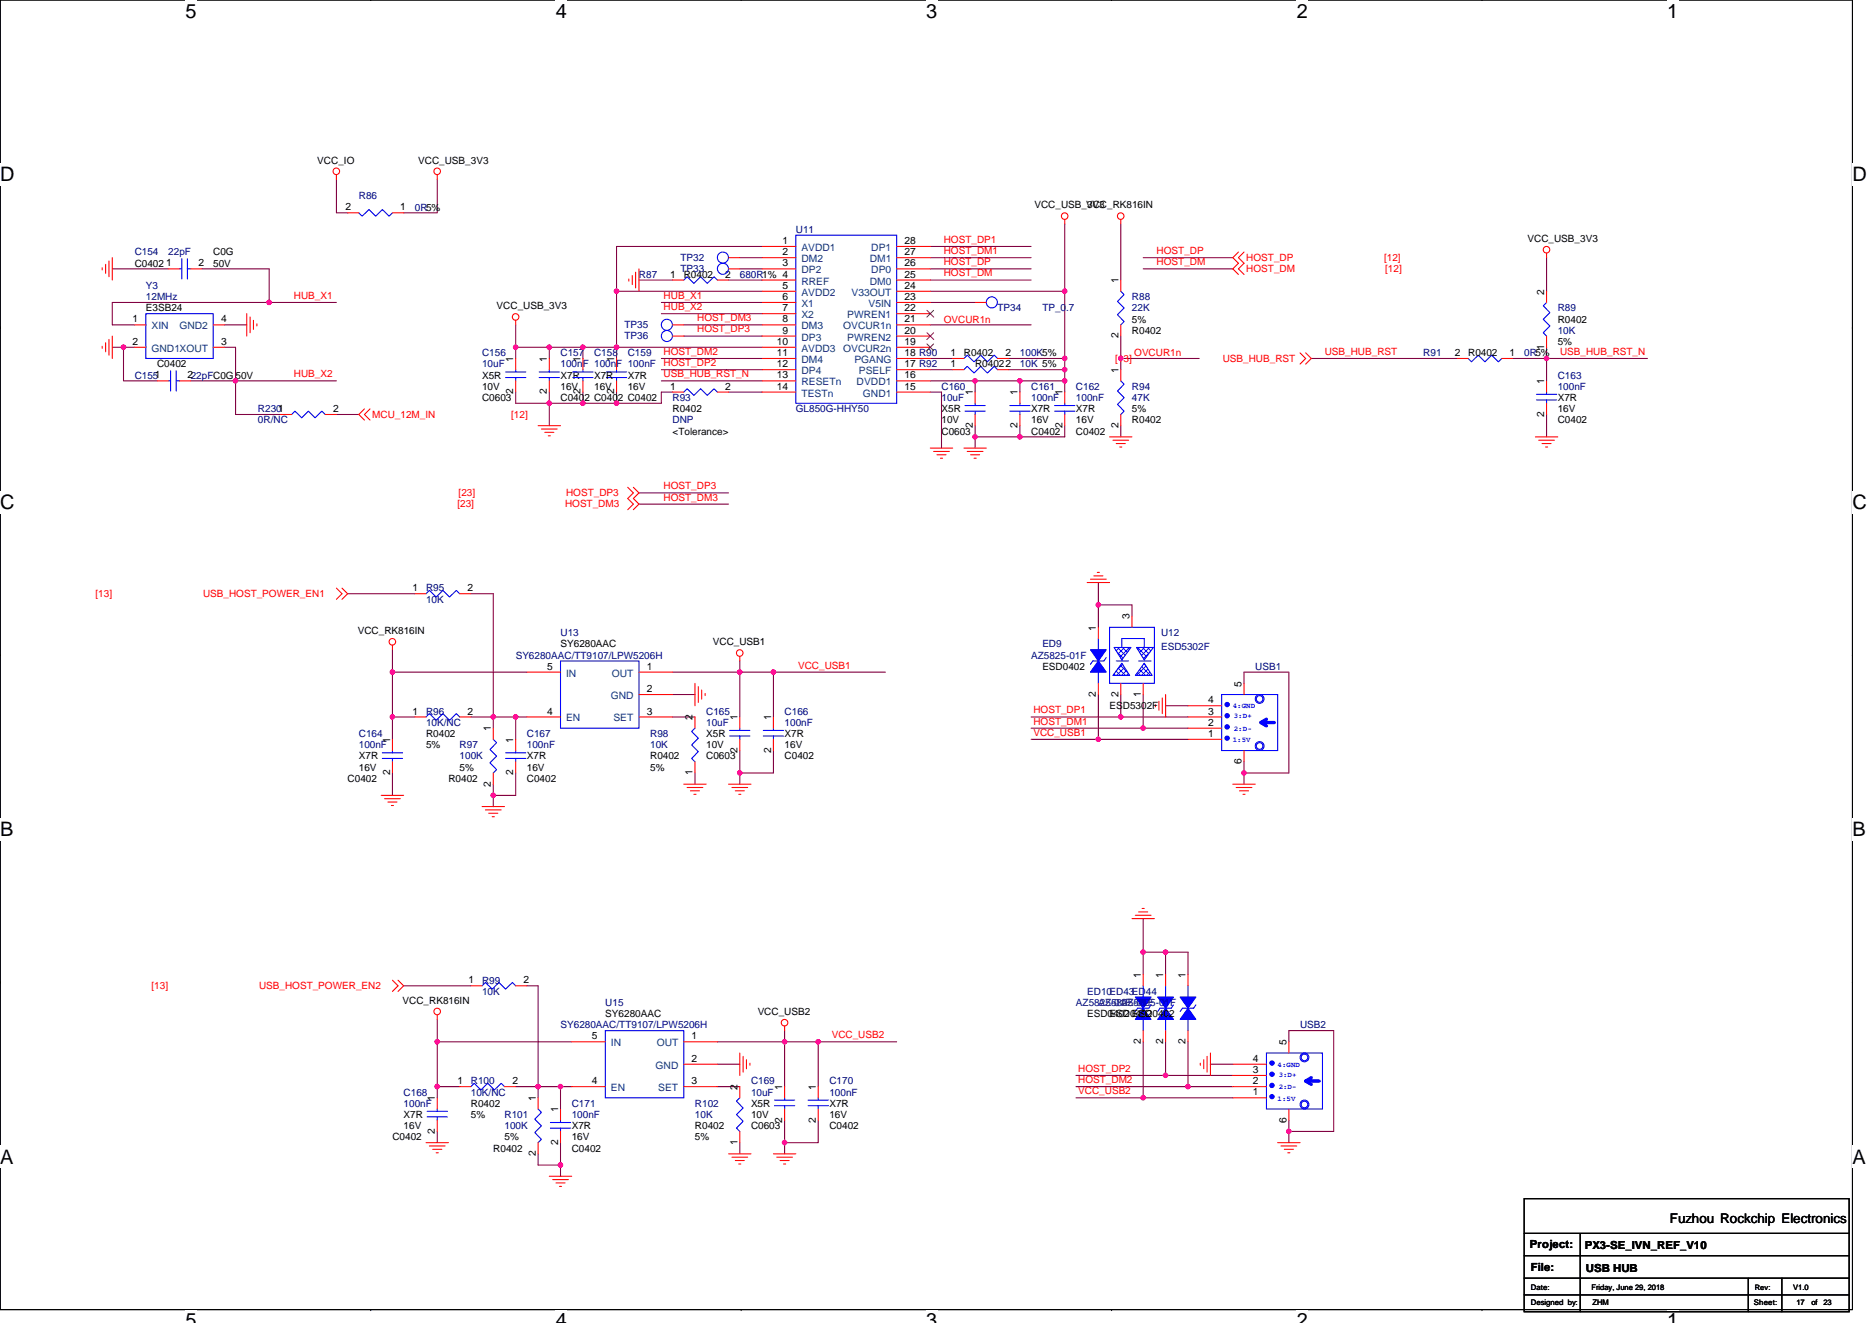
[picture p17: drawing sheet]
<svg xmlns="http://www.w3.org/2000/svg" width="297mm" height="210mm" viewBox="0 0 297 210" stroke-linecap="round" stroke-linejoin="round" font-family="sans-serif">
<defs><g id="words">
<g font-size="3.2">
<text x="29.4" y="2.8">5</text>
<text x="88.2" y="2.8">4</text>
<text x="147" y="2.8">3</text>
<text x="205.8" y="2.8">2</text>
<text x="264.5" y="2.8">1</text>
<text x="0" y="28.8">D</text>
<text x="293.9" y="28.8">D</text>
<text x="0" y="80.8">C</text>
<text x="293.9" y="80.8">C</text>
<text x="0" y="132.7">B</text>
<text x="293.9" y="132.7">B</text>
<text x="0" y="184.7">A</text>
<text x="293.9" y="184.7">A</text>
<text x="29.4" y="210.7">5</text>
<text x="88.2" y="210.7">4</text>
<text x="147" y="210.7">3</text>
<text x="205.8" y="210.7">2</text>
<text x="264.5" y="210.7">1</text>
</g>
<text font-size="2.1" x="265" y="194.1">Fuzhou Rockchip Electronics</text>
<g font-size="1.8">
<text x="242.7" y="198.1">Project:</text>
<text x="242.9" y="201.7">File:</text>
<text x="251.5" y="198.3">PX3-SE_IVN_REF_V10</text>
<text x="251.6" y="201.8">USB HUB</text>
</g>
<g font-size="1.6">
<text x="50.4" y="26">VCC_IO</text>
<text x="66.4" y="26">VCC_USB_3V3</text>
<text x="54.8" y="33.4">2</text>
<text x="63.5" y="33.4">1</text>
<text x="164.1" y="33.1">VCC_USB_3V3</text>
<text x="172.3" y="33.1">VCC_RK816IN</text>
<text x="33.8" y="40.5">C0G</text>
<text x="124.1" y="38.7">1</text>
<text x="124.1" y="40.5">2</text>
<text x="143.5" y="40.5">27</text>
<text x="143.5" y="38.7">28</text>
<text x="242.4" y="38.4">VCC_USB_3V3</text>
<text x="21.4" y="42.3">C0402</text>
<text x="26.3" y="42.3">1</text>
<text x="31.5" y="42.3">2</text>
<text x="33.8" y="42.3">50V</text>
<text x="106.4" y="44.1">1</text>
<text x="108.5" y="44.1">R0402</text>
<text x="115.1" y="44.1">2</text>
<text x="124.1" y="42.3">3</text>
<text x="124.1" y="45.8">5</text>
<text x="124.1" y="47.6">6</text>
<text x="143.5" y="47.6">23</text>
<text x="143.5" y="45.8">24</text>
<text x="143.5" y="44.1">25</text>
<text x="143.5" y="42.3">26</text>
<text x="177.5" y="45" transform="rotate(-90 177.5 45)">1</text>
<text x="245" y="46.8" transform="rotate(-90 245 46.8)">2</text>
<text x="21" y="51.2">1</text>
<text x="23.2" y="49.4">E3SB24</text>
<text x="35.1" y="51.2">4</text>
<text x="78.8" y="49.1">VCC_USB_3V3</text>
<text x="124.1" y="49.4">7</text>
<text x="124.1" y="51.2">8</text>
<text x="124.1" y="53">9</text>
<text x="143.5" y="53">20</text>
<text x="143.5" y="51.2">21</text>
<text x="143.5" y="49.4">22</text>
<text x="177.5" y="53.7" transform="rotate(-90 177.5 53.7)">2</text>
<text x="179.6" y="53">R0402</text>
<text x="179.6" y="51.2">5%</text>
<text x="247.2" y="51.2">R0402</text>
<text x="21" y="54.7">2</text>
<text x="24.9" y="58.3">C0402</text>
<text x="35.1" y="54.7">3</text>
<text x="81.4" y="57.4" transform="rotate(-90 81.4 57.4)">1</text>
<text x="86.8" y="57.4" transform="rotate(-90 86.8 57.4)">1</text>
<text x="92.1" y="57.4" transform="rotate(-90 92.1 57.4)">1</text>
<text x="97.4" y="57.4" transform="rotate(-90 97.4 57.4)">1</text>
<text x="123.3" y="54.7">10</text>
<text x="123.3" y="56.5">11</text>
<text x="123.3" y="58.3">12</text>
<text x="143.5" y="54.7">19</text>
<text x="143.5" y="58.3">17 R92</text>
<text x="143.5" y="56.5">18 R90</text>
<text x="150.8" y="56.5">1</text>
<text x="150.8" y="58.3">1</text>
<text x="152.9" y="56.5">R0402</text>
<text x="154.7" y="58.3">R04022</text>
<text x="159.5" y="56.5">2</text>
<text x="177.5" y="59.2" transform="rotate(-90 177.5 59.2)">1</text>
<text x="230.8" y="56.5">2</text>
<text x="233" y="56.5">R0402</text>
<text x="239.5" y="56.5">1</text>
<text x="245" y="55.5" transform="rotate(-90 245 55.5)">1</text>
<text x="247.2" y="54.8">5%</text>
<text x="29.7" y="60.1">222pFC0G 50V</text>
<text x="52.8" y="65.4">2</text>
<text x="76.5" y="63.6">C0603</text>
<text x="76.5" y="60.1">X5R</text>
<text x="76.5" y="61.9">10V</text>
<text x="81.4" y="62.6" transform="rotate(-90 81.4 62.6)">2</text>
<text x="86.8" y="62.6" transform="rotate(-90 86.8 62.6)">2</text>
<text x="88.9" y="63.6">C0402 C0402 C0402</text>
<text x="88.9" y="60.1">X7R</text>
<text x="88.9" y="61.9">16V</text>
<text x="92.1" y="62.6" transform="rotate(-90 92.1 62.6)">2</text>
<text x="94.3" y="60.1">X7R</text>
<text x="94.3" y="61.9">16V</text>
<text x="97.4" y="62.6" transform="rotate(-90 97.4 62.6)">2</text>
<text x="99.6" y="60.1">X7R</text>
<text x="99.6" y="61.9">16V</text>
<text x="106.4" y="61.8">1</text>
<text x="106.7" y="65.4">R0402</text>
<text x="115.1" y="61.8">2</text>
<text x="123.3" y="60.1">13</text>
<text x="123.3" y="61.8">14</text>
<text x="143.5" y="60.1">16</text>
<text x="143.5" y="61.8">15</text>
<text x="149.4" y="65.4">X5R</text>
<text x="154.3" y="62.8" transform="rotate(-90 154.3 62.8)">1</text>
<text x="161.5" y="62.8" transform="rotate(-90 161.5 62.8)">1</text>
<text x="163.6" y="65.4">X7R</text>
<text x="168.6" y="62.8" transform="rotate(-90 168.6 62.8)">1</text>
<text x="170.7" y="65.4">X7R</text>
<text x="179.6" y="65.4">5%</text>
<text x="245" y="61" transform="rotate(-90 245 61)">1</text>
<text x="247.2" y="63.6">X7R</text>
<text x="247.2" y="65.4">16V</text>
<text x="106.7" y="69">&lt;Tolerance&gt;</text>
<text x="149.4" y="69">C0603</text>
<text x="149.4" y="67.2">10V</text>
<text x="154.3" y="67.9" transform="rotate(-90 154.3 67.9)">2</text>
<text x="161.5" y="67.9" transform="rotate(-90 161.5 67.9)">2</text>
<text x="163.6" y="69">C0402</text>
<text x="163.6" y="67.2">16V</text>
<text x="168.6" y="67.9" transform="rotate(-90 168.6 67.9)">2</text>
<text x="170.7" y="69">C0402</text>
<text x="170.7" y="67.2">16V</text>
<text x="177.5" y="67.9" transform="rotate(-90 177.5 67.9)">2</text>
<text x="179.6" y="67.2">R0402</text>
<text x="245" y="66.2" transform="rotate(-90 245 66.2)">2</text>
<text x="247.2" y="67.2">C0402</text>
<text x="65.5" y="93.9">1</text>
<text x="74.2" y="93.9">2</text>
<text x="56.8" y="100.6">VCC_RK816IN</text>
<text x="173.9" y="100.1" transform="rotate(-90 173.9 100.1)">1</text>
<text x="179.2" y="98.3" transform="rotate(-90 179.2 98.3)">3</text>
<text x="86.8" y="106.3">5</text>
<text x="88.9" y="102.8">SY6280AAC</text>
<text x="102.6" y="106.3">1</text>
<text x="113.1" y="102.4">VCC_USB1</text>
<text x="165.4" y="106.3">ESD0402</text>
<text x="65.5" y="113.4">1</text>
<text x="74.2" y="113.4">2</text>
<text x="86.8" y="113.4">4</text>
<text x="102.6" y="109.9">2</text>
<text x="102.6" y="113.4">3</text>
<text x="173.9" y="110.6" transform="rotate(-90 173.9 110.6)">2</text>
<text x="176.1" y="112.5">ESD5302F</text>
<text x="177.5" y="110.6" transform="rotate(-90 177.5 110.6)">2</text>
<text x="181" y="110.6" transform="rotate(-90 181 110.6)">1</text>
<text x="191.7" y="113.4">3</text>
<text x="191.7" y="111.6">4</text>
<text x="197" y="109" transform="rotate(-90 197 109)">5</text>
<text x="61.9" y="117.9" transform="rotate(-90 61.9 117.9)">1</text>
<text x="67.6" y="117">R0402</text>
<text x="67.6" y="118.8">5%</text>
<text x="77.9" y="116.1" transform="rotate(-90 77.9 116.1)">1</text>
<text x="81.4" y="117.9" transform="rotate(-90 81.4 117.9)">1</text>
<text x="109.9" y="114.3" transform="rotate(-90 109.9 114.3)">2</text>
<text x="112.1" y="117">X5R</text>
<text x="112.1" y="118.8">10V</text>
<text x="117" y="119.5" transform="rotate(-90 117 119.5)">2</text>
<text x="117" y="114.3" transform="rotate(-90 117 114.3)">1</text>
<text x="122.3" y="119.5" transform="rotate(-90 122.3 119.5)">2</text>
<text x="122.3" y="114.3" transform="rotate(-90 122.3 114.3)">1</text>
<text x="124.5" y="117">X7R</text>
<text x="124.5" y="118.8">16V</text>
<text x="191.7" y="115.2">2</text>
<text x="191.7" y="117">1</text>
<text x="55.2" y="124.1">C0402</text>
<text x="56.9" y="120.5">X7R</text>
<text x="56.9" y="122.3">16V</text>
<text x="61.9" y="123.1" transform="rotate(-90 61.9 123.1)">2</text>
<text x="71.2" y="124.1">R0402</text>
<text x="72.9" y="122.3">5%</text>
<text x="77.9" y="124.8" transform="rotate(-90 77.9 124.8)">2</text>
<text x="81.4" y="123.1" transform="rotate(-90 81.4 123.1)">2</text>
<text x="83.6" y="124.1">C0402</text>
<text x="83.6" y="120.5">X7R</text>
<text x="83.6" y="122.3">16V</text>
<text x="103.2" y="120.5">R0402</text>
<text x="103.2" y="122.3">5%</text>
<text x="109.9" y="123.1" transform="rotate(-90 109.9 123.1)">1</text>
<text x="112.1" y="120.5">C0603</text>
<text x="124.5" y="120.5">C0402</text>
<text x="197" y="121.3" transform="rotate(-90 197 121.3)">6</text>
<text x="181" y="155.2" transform="rotate(-90 181 155.2)">1</text>
<text x="184.6" y="155.2" transform="rotate(-90 184.6 155.2)">1</text>
<text x="188.1" y="155.2" transform="rotate(-90 188.1 155.2)">1</text>
<text x="63.9" y="159.3">VCC_RK816IN</text>
<text x="74.4" y="156.1">1</text>
<text x="83.1" y="156.1">2</text>
<text x="96.1" y="161.4">SY6280AAC</text>
<text x="120.2" y="161.1">VCC_USB2</text>
<text x="172.5" y="161.4">ESD0402 ESD0402</text>
<text x="176.1" y="161.4">ESD0402</text>
<text x="93.9" y="165">5</text>
<text x="109.7" y="165">1</text>
<text x="181" y="165.7" transform="rotate(-90 181 165.7)">2</text>
<text x="184.6" y="165.7" transform="rotate(-90 184.6 165.7)">2</text>
<text x="188.1" y="165.7" transform="rotate(-90 188.1 165.7)">2</text>
<text x="204.1" y="165.9" transform="rotate(-90 204.1 165.9)">5</text>
<text x="72.6" y="172.1">1</text>
<text x="81.3" y="172.1">2</text>
<text x="93.9" y="172.1">4</text>
<text x="109.7" y="168.5">2</text>
<text x="109.7" y="172.1">3</text>
<text x="117" y="173" transform="rotate(-90 117 173)">2</text>
<text x="124.1" y="173" transform="rotate(-90 124.1 173)">1</text>
<text x="129.5" y="173" transform="rotate(-90 129.5 173)">1</text>
<text x="198.8" y="172.1">2</text>
<text x="198.8" y="170.3">3</text>
<text x="198.8" y="168.5">4</text>
<text x="198.8" y="173.9">1</text>
<text x="64" y="177.4">X7R</text>
<text x="64" y="179.2">16V</text>
<text x="69" y="180" transform="rotate(-90 69 180)">2</text>
<text x="69" y="174.8" transform="rotate(-90 69 174.8)">1</text>
<text x="74.7" y="175.7">R0402</text>
<text x="74.7" y="177.4">5%</text>
<text x="85" y="174.8" transform="rotate(-90 85 174.8)">1</text>
<text x="88.6" y="176.6" transform="rotate(-90 88.6 176.6)">1</text>
<text x="90.7" y="179.2">X7R</text>
<text x="110.3" y="179.2">R0402</text>
<text x="119.2" y="179.2">C0603</text>
<text x="119.2" y="175.7">X5R</text>
<text x="119.2" y="177.4">10V</text>
<text x="124.1" y="178.2" transform="rotate(-90 124.1 178.2)">2</text>
<text x="129.5" y="178.2" transform="rotate(-90 129.5 178.2)">2</text>
<text x="131.6" y="179.2">C0402</text>
<text x="131.6" y="175.7">X7R</text>
<text x="131.6" y="177.4">16V</text>
<text x="204.1" y="178.2" transform="rotate(-90 204.1 178.2)">6</text>
<text x="62.3" y="181">C0402</text>
<text x="78.3" y="182.8">R0402</text>
<text x="80" y="181">5%</text>
<text x="85" y="183.5" transform="rotate(-90 85 183.5)">2</text>
<text x="88.6" y="181.7" transform="rotate(-90 88.6 181.7)">2</text>
<text x="90.7" y="182.8">C0402</text>
<text x="90.7" y="181">16V</text>
<text x="110.3" y="181">5%</text>
<text x="117" y="181.7" transform="rotate(-90 117 181.7)">1</text>
</g>
<g font-size="1.6" fill="#000080">
<text x="56.9" y="31.6">R86</text>
<text x="65.8" y="33.4">0R5%</text>
<text x="21.4" y="40.5">C154</text>
<text x="26.7" y="40.5">22pF</text>
<text x="108" y="41.4">TP32</text>
<text x="126.3" y="37">U11</text>
<text x="23.2" y="45.9">Y3</text>
<text x="23.2" y="47.6">12MHz</text>
<text x="101.4" y="44.1">R87</text>
<text x="108" y="43.2">TP33</text>
<text x="117.4" y="44.1">680R1% 4</text>
<text x="179.6" y="47.6">R88</text>
<text x="99.1" y="53.9">TP36</text>
<text x="99.1" y="52.1">TP35</text>
<text x="158.3" y="49.4">TP34</text>
<text x="165.4" y="49.4">TP_0.7</text>
<text x="179.6" y="49.4">22K</text>
<text x="247.2" y="49.4">R89</text>
<text x="247.2" y="53">10K</text>
<text x="76.5" y="56.5">C156</text>
<text x="76.5" y="58.3">10uF</text>
<text x="88.9" y="56.5">C157</text>
<text x="88.9" y="58.3">100nF 100nF 100nF</text>
<text x="94.3" y="56.5">C158</text>
<text x="99.6" y="56.5">C159</text>
<text x="161.8" y="56.5">100K5%</text>
<text x="161.8" y="58.3">10K 5%</text>
<text x="225.8" y="56.5">R91</text>
<text x="241.8" y="56.5">0R5%</text>
<text x="21.4" y="60.1">C1551</text>
<text x="40.9" y="65.4">R2301</text>
<text x="106.7" y="63.6">R93</text>
<text x="126.3" y="65.4">GL850G-HHY50</text>
<text x="149.4" y="61.9">C160</text>
<text x="149.4" y="63.6">10uF</text>
<text x="163.6" y="61.9">C161</text>
<text x="163.6" y="63.6">100nF</text>
<text x="170.7" y="61.9">C162</text>
<text x="170.7" y="63.6">100nF</text>
<text x="179.6" y="61.9">R94</text>
<text x="179.6" y="63.6">47K</text>
<text x="247.2" y="60.1">C163</text>
<text x="247.2" y="61.9">100nF</text>
<text x="40.9" y="67.2">0R/NC</text>
<text x="106.7" y="67.2">DNP</text>
<text x="67.6" y="93.9">R95</text>
<text x="67.6" y="95.7">10K</text>
<text x="88.9" y="101">U13</text>
<text x="184.2" y="101">U12</text>
<text x="81.8" y="104.5">SY6280AAC/TT9107/LPW5206H</text>
<text x="163.6" y="104.5">AZ5825-01F</text>
<text x="165.4" y="102.8">ED9</text>
<text x="184.2" y="103.1">ESD5302F</text>
<text x="199.2" y="106.3">USB1</text>
<text x="67.6" y="113.4">R96</text>
<text x="112.1" y="113.4">C165</text>
<text x="124.5" y="113.4">C166</text>
<text x="56.9" y="117">C164</text>
<text x="56.9" y="118.8">100nF</text>
<text x="67.6" y="115.2">10K/NC</text>
<text x="72.9" y="118.8">R97</text>
<text x="83.6" y="117">C167</text>
<text x="83.6" y="118.8">100nF</text>
<text x="103.2" y="117">R98</text>
<text x="103.2" y="118.8">10K</text>
<text x="112.1" y="115.2">10uF</text>
<text x="124.5" y="115.2">100nF</text>
<text x="72.9" y="120.5">100K</text>
<text x="76.5" y="156.1">R99</text>
<text x="76.5" y="157.9">10K</text>
<text x="96.1" y="159.7">U15</text>
<text x="170.7" y="159.7">AZ5825-01F</text>
<text x="172.5" y="157.9">ED10ED43ED44</text>
<text x="174.3" y="159.7">AZ5825-01F</text>
<text x="177.8" y="159.7">AZ5825-01F</text>
<text x="88.9" y="163.2">SY6280AAC/TT9107/LPW5206H</text>
<text x="206.3" y="163.2">USB2</text>
<text x="64" y="173.9">C168</text>
<text x="74.7" y="172.1">R100</text>
<text x="74.7" y="173.9">10K/NC</text>
<text x="119.2" y="172.1">C169</text>
<text x="119.2" y="173.9">10uF</text>
<text x="131.6" y="172.1">C170</text>
<text x="131.6" y="173.9">100nF</text>
<text x="64" y="175.7">100nF</text>
<text x="80" y="177.4">R101</text>
<text x="80" y="179.2">100K</text>
<text x="90.7" y="175.7">C171</text>
<text x="90.7" y="177.4">100nF</text>
<text x="110.3" y="175.7">R102</text>
<text x="110.3" y="177.4">10K</text>
</g>
<g font-size="1.6" fill="#004080">
<text x="127.2" y="39.8">AVDD1</text>
<text x="127.2" y="41.6">DM2</text>
<text x="138" y="41.6">DM1</text>
<text x="138.3" y="39.8">DP1</text>
<text x="127.2" y="43.4">DP2</text>
<text x="127.2" y="45.2">RREF</text>
<text x="127.2" y="46.9">AVDD2</text>
<text x="135.1" y="46.9">V33OUT</text>
<text x="138" y="45.2">DM0</text>
<text x="138.3" y="43.4">DP0</text>
<text x="24" y="52.3">XIN</text>
<text x="28.5" y="52.3">GND2</text>
<text x="127.2" y="48.7">X1</text>
<text x="127.2" y="50.5">X2</text>
<text x="127.2" y="52.3">DM3</text>
<text x="133.8" y="52.3">OVCUR1n</text>
<text x="134.4" y="50.5">PWREN1</text>
<text x="137.8" y="48.7">V5IN</text>
<text x="24" y="55.8">GND1XOUT</text>
<text x="127.2" y="54.1">DP3</text>
<text x="127.2" y="55.8">AVDD3</text>
<text x="127.2" y="57.6">DM4</text>
<text x="127.2" y="59.4">DP4</text>
<text x="133.8" y="55.8">OVCUR2n</text>
<text x="134.4" y="54.1">PWREN2</text>
<text x="135.6" y="57.6">PGANG</text>
<text x="136.3" y="59.4">PSELF</text>
<text x="127.2" y="61.2">RESETn</text>
<text x="127.2" y="62.9">TESTn</text>
<text x="135.9" y="61.2">DVDD1</text>
<text x="136.9" y="62.9">GND1</text>
<text x="89.8" y="107.4">IN</text>
<text x="97.1" y="107.4">OUT</text>
<text x="96.9" y="111">GND</text>
<text x="89.8" y="114.5">EN</text>
<text x="97.3" y="114.5">SET</text>
<text x="96.9" y="166.1">IN</text>
<text x="104.2" y="166.1">OUT</text>
<text x="96.9" y="173.2">EN</text>
<text x="104" y="169.6">GND</text>
<text x="104.5" y="173.2">SET</text>
</g>
<g font-size="1.6" fill="#f00">
<text x="149.8" y="38.5">HOST_DP1</text>
<text x="149.8" y="40.3">HOST_DM1</text>
<text x="183.5" y="40.3">HOST_DP</text>
<text x="197.8" y="41.4">HOST_DP</text>
<text x="219.6" y="41.4">[12]</text>
<text x="46.6" y="47.4">HUB_X1</text>
<text x="105.3" y="47.4">HUB_X1</text>
<text x="149.8" y="42.1">HOST_DP</text>
<text x="149.8" y="43.9">HOST_DM</text>
<text x="183.5" y="42.1">HOST_DM</text>
<text x="197.8" y="43.2">HOST_DM</text>
<text x="219.8" y="43.2">[12]</text>
<text x="105.3" y="49.2">HUB_X2</text>
<text x="110.6" y="52.8">HOST_DP3</text>
<text x="110.6" y="51">HOST_DM3</text>
<text x="149.8" y="51.2">OVCUR1n</text>
<text x="46.6" y="59.9">HUB_X2</text>
<text x="105.3" y="59.9">USB_HUB_RST_N</text>
<text x="105.3" y="56.3">HOST_DM2</text>
<text x="105.3" y="58.1">HOST_DP2</text>
<text x="176.9" y="57.4">[13]</text>
<text x="180" y="56.5">OVCUR1n</text>
<text x="194" y="57.4">USB_HUB_RST</text>
<text x="210.2" y="56.3">USB_HUB_RST</text>
<text x="247.5" y="56.3">USB_HUB_RST_N</text>
<text x="59.1" y="66.3">MCU_12M_IN</text>
<text x="81.1" y="66.3">[12]</text>
<text x="105.3" y="77.7">HOST_DP3</text>
<text x="72.6" y="80.5">[23]</text>
<text x="72.8" y="78.8">[23]</text>
<text x="89.7" y="80.5">HOST_DM3</text>
<text x="89.8" y="78.8">HOST_DP3</text>
<text x="105.3" y="79.4">HOST_DM3</text>
<text x="15.2" y="94.8">[13]</text>
<text x="32.2" y="94.8">USB_HOST_POWER_EN1</text>
<text x="126.6" y="106.1">VCC_USB1</text>
<text x="164" y="113.2">HOST_DP1</text>
<text x="164" y="115">HOST_DM1</text>
<text x="164" y="116.8">VCC_USB1</text>
<text x="24" y="157">[13]</text>
<text x="41.1" y="157">USB_HOST_POWER_EN2</text>
<text x="132" y="164.8">VCC_USB2</text>
<text x="171.1" y="170.1">HOST_DP2</text>
<text x="171.1" y="171.9">HOST_DM2</text>
<text x="171.1" y="173.7">VCC_USB2</text>
</g>
<g font-size="1.2" fill="#00f">
<text x="195.6" y="112.4">4:GND</text>
<text x="195.6" y="117.8">1:5V</text>
<text x="195.8" y="116">2:D-</text>
<text x="195.8" y="114">3:D+</text>
<text x="202.7" y="169.3">4:GND</text>
<text x="202.9" y="172.9">2:D-</text>
<text x="202.9" y="170.9">3:D+</text>
<text x="202.7" y="174.7">1:5V</text>
</g>
<g font-size="1.2">
<text x="242.9" y="204.7">Date:</text>
<text x="242.9" y="207.2">Designed by:</text>
<text x="252.5" y="204.7">Friday, June 29, 2018</text>
<text x="252.7" y="207.2">ZHM</text>
<text x="278.3" y="207.2">Sheet:</text>
<text x="278.5" y="204.7">Rev:</text>
<text x="284.5" y="204.7">V1.0</text>
<text x="285" y="207.2">17</text>
<text x="287.4" y="207.2">of</text>
<text x="289.3" y="207.2">23</text>
</g>
</g></defs>
<path d="M0 0h293.9v207.9h-293.9z" fill="none" stroke="#000" stroke-width=".17"/>
<g fill="#fff">
<path d="M29.4 0h1.8v3.5h-1.8z"/>
<path d="M29.4 207.9h1.8v2h-1.8z"/>
</g>
<path d="M58.8 0h.1M58.8 207.9h.1" fill="none" stroke="#000" stroke-width=".17"/>
<g fill="#fff">
<path d="M88.2 0h1.8v3.5h-1.8z"/>
<path d="M88.2 207.9h1.8v2h-1.8z"/>
</g>
<path d="M117.6 0h.1M117.6 207.9h.1" fill="none" stroke="#000" stroke-width=".17"/>
<g fill="#fff">
<path d="M147 0h1.7v3.5h-1.7z"/>
<path d="M147 207.9h1.7v2h-1.7z"/>
</g>
<path d="M176.4 0h.1M176.4 207.9h.1" fill="none" stroke="#000" stroke-width=".17"/>
<g fill="#fff">
<path d="M205.8 0h1.7v3.5h-1.7z"/>
<path d="M205.8 207.9h1.7v2h-1.7z"/>
</g>
<path d="M235.2 0h.1M235.2 207.9h.1" fill="none" stroke="#000" stroke-width=".17"/>
<g fill="#fff">
<path d="M264.5 0h1.8v3.5h-1.8z"/>
<path d="M264.5 207.9h1.8v2h-1.8z"/>
<path d="M0 26h2.3v3.5h-2.3z"/>
<path d="M293.9 26h2.3v3.5h-2.3z"/>
<path d="M0 77.9h2.3v3.5h-2.3z"/>
<path d="M293.9 77.9h2.3v3.5h-2.3z"/>
</g>
<path d="M0 52h.1M293.9 52h.1" fill="none" stroke="#000" stroke-width=".17"/>
<g fill="#fff">
<path d="M0 129.9h2.1v3.5h-2.1z"/>
<path d="M293.9 129.9h2.1v3.5h-2.1z"/>
</g>
<path d="M0 103.9h.1M293.9 103.9h.1" fill="none" stroke="#000" stroke-width=".17"/>
<g fill="#fff">
<path d="M0 181.9h2.2v3.5h-2.2z"/>
<path d="M293.9 181.9h2.2v3.5h-2.2z"/>
</g>
<path d="M0 155.9h.1M293.9 155.9h.1M241.8 190.2h51.6v18h-51.6zM241.8 195.7h51.6M241.8 199.3h51.6M250.7 195.7v12.5M241.8 202.9h51.6M241.8 205.5h51.6M277.4 202.9v5.3M282.7 202.9v5.3" fill="none" stroke="#000" stroke-width=".17"/>
<g fill="none" stroke="#800040" stroke-width=".17">
<path d="M53.4 28.4v5.4h1.8M69.4 28.4v5.4h-5.4M120.9 39.1h-23.1v7.1M147.6 39.1h16M168.9 35.6v10.6h-21.3M177.8 35.6v8.8M17.8 55.1h1.8M17.8 42.7h8.9M19.6 55.1v5.4h5.3M19.6 55.1h1.8M32 42.7h10.7v5.3M35.6 55.1h1.8v5.4"/>
<path d="M35.6 51.6h3.6M42.7 48h-24.9v3.6h3.6M42.7 48h10.7M81.8 51.6v3.5M81.8 55.1h5.4M81.8 55.1v1.8M87.2 55.1h5.3M87.2 55.1v1.8M92.5 55.1h5.3v1.8M92.5 55.1v1.8M97.8 46.2h23.1M97.8 46.2v8.9h23.1"/>
<path d="M101.4 44.4h5.3M104.9 49.8h16M104.9 56.9h16M104.9 58.7h16M104.9 48h16M108.5 53.3h12.4M108.5 51.6h12.4M115.6 44.4h5.3M117.4 40.9h3.5M117.4 42.7h3.5M147.6 51.6h16M147.6 42.7h16"/>
<path d="M147.6 44.4h16M147.6 40.9h16M147.6 58.7h3.6M147.6 56.9h3.6M147.6 48h7.1M160.1 56.9h8.8M160.1 58.7h8.8M168.9 58.7v1.8M168.9 56.9v1.8M168.9 46.2v10.7M177.8 56.9h12.5M177.8 53.3v3.6"/>
<path d="M177.8 56.9v1.8M181.4 40.9h14.2M181.4 42.7h14.2M208.1 56.9h23.1M240.1 56.9h5.3v3.6M245.4 40.9v5.3M245.4 55.1v1.8h16M30.3 60.5h7.1M37.4 60.5h16M37.4 60.5v5.3h7.1M53.4 65.8h3.5M81.8 62.2v1.8h5.4"/>
<path d="M87.2 64v3.6M87.2 62.2v1.8M87.2 64h5.3M92.5 64h5.3M92.5 62.2v1.8M97.8 62.2v1.8M101.4 78.2h14.2M104.9 60.5h16M106.7 62.2h-1.8v1.8h-7.1M115.6 62.2h5.3M147.6 60.5h7.1M147.6 62.2h1.8v8.9"/>
<path d="M154.7 69.3v1.8M154.7 60.5v1.7M154.7 67.6v1.7M154.7 69.3h7.1M154.7 60.5h7.1M161.8 60.5v1.7M161.8 67.6v1.7M161.8 60.5h7.1v1.7M168.9 67.6v1.7h-7.1M177.8 67.6v1.7M245.4 65.8v3.5M55.2 94.2h10.6"/>
<path d="M74.7 94.2h3.6v19.6M101.4 80h14.2M174.3 96h5.3v1.8M174.3 92.5v3.5M174.3 96v3.6M62.3 106.7h21.3M62.3 113.8v3.5M62.3 103.1v3.6M62.3 106.7v7.1M62.3 113.8h3.5M74.7 113.8h3.6M78.3 113.8v1.8"/>
<path d="M78.3 113.8h3.5M81.8 113.8h1.8M81.8 113.8v3.5M106.7 113.8h3.6M106.7 110.2h3.6M106.7 106.7h10.7M117.4 106.7h5.3v7.1M117.4 119.1v3.6M117.4 106.7v7.1M117.4 104.9v1.8M122.7 106.7h17.8M122.7 119.1v3.6h-5.3"/>
<path d="M163.6 115.6h17.8M163.6 117.3h10.7M163.6 113.8h14.2M174.3 117.3h14.2M174.3 110.2v7.1M177.8 110.2v3.6M177.8 113.8h10.7M181.4 115.6h7.1M181.4 110.2v5.4M185 112h3.5M197.4 108.5v-1.8h7.1v16h-7.1M62.3 122.7v3.5"/>
<path d="M78.3 124.5v1.7M78.3 126.2v1.8M81.8 122.7v3.5h-3.5M110.3 122.7v1.8M117.4 122.7v1.8M197.4 120.9v3.6M64 156.5h10.7M83.6 156.5h1.8v16M181.4 145.8v5.3M181.4 151.1v3.6M181.4 151.1h3.6M188.5 154.7v-3.6h-3.5v3.6"/>
<path d="M69.4 165.4v7.1M69.4 172.5h3.5M69.4 165.4h21.3M69.4 172.5v1.7M69.4 179.6v1.8M69.4 161.8v3.6M81.8 172.5h3.6M85.4 172.5v1.7M85.4 172.5h3.5M88.9 172.5h1.8M88.9 172.5v3.5M113.8 172.5h3.6"/>
<path d="M113.8 168.9h3.6M113.8 165.4h10.7M124.5 165.4h5.3M124.5 177.8v3.6M124.5 165.4v7.1M124.5 163.6v1.8M129.8 165.4h12.5M129.8 165.4v7.1M129.8 177.8v3.6h-5.3M170.7 174.2h10.7M170.7 170.7h14.3M170.7 172.5h17.8"/>
<path d="M181.4 165.4v8.8M181.4 174.2h14.2M185 170.7h10.6M185 165.4v5.3M188.5 172.5h7.1M188.5 165.4v7.1M192.1 168.9h3.5M204.5 165.4v-1.8h7.1v16h-7.1M204.5 177.8v3.6M85.4 183.1v1.8h3.5M88.9 181.4v3.5M88.9 184.9v1.8"/>
<path d="M117.4 181.4v1.7M124.5 181.4v1.7"/>
</g>
<g fill="#f0f" stroke="#f0f" stroke-width=".17">
<circle cx="42.7" cy="48" r=".35"/>
<circle cx="19.6" cy="55.1" r=".35"/>
<circle cx="184.9" cy="170.7" r=".35"/>
<circle cx="188.5" cy="172.5" r=".35"/>
<circle cx="204.5" cy="179.6" r=".35"/>
<circle cx="197.4" cy="122.7" r=".35"/>
<circle cx="117.4" cy="106.7" r=".35"/>
<circle cx="117.4" cy="122.7" r=".35"/>
<circle cx="81.8" cy="113.8" r=".35"/>
<circle cx="181.4" cy="174.2" r=".35"/>
<circle cx="174.3" cy="117.3" r=".35"/>
<circle cx="174.3" cy="96" r=".35"/>
<circle cx="78.3" cy="126.2" r=".35"/>
<circle cx="88.9" cy="184.9" r=".35"/>
<circle cx="69.4" cy="165.3" r=".35"/>
<circle cx="129.8" cy="165.3" r=".35"/>
<circle cx="124.5" cy="165.3" r=".35"/>
<circle cx="124.5" cy="181.3" r=".35"/>
<circle cx="88.9" cy="172.5" r=".35"/>
<circle cx="62.3" cy="113.8" r=".35"/>
<circle cx="181.4" cy="115.6" r=".35"/>
<circle cx="177.8" cy="113.8" r=".35"/>
<circle cx="92.5" cy="55.1" r=".35"/>
<circle cx="87.1" cy="55.1" r=".35"/>
<circle cx="177.8" cy="56.9" r=".35"/>
<circle cx="168.9" cy="58.7" r=".35"/>
<circle cx="154.7" cy="69.3" r=".35"/>
<circle cx="154.7" cy="60.4" r=".35"/>
<circle cx="161.8" cy="69.3" r=".35"/>
<circle cx="168.9" cy="60.4" r=".35"/>
<circle cx="161.8" cy="60.4" r=".35"/>
<circle cx="92.5" cy="64" r=".35"/>
<circle cx="87.1" cy="64" r=".35"/>
<circle cx="97.8" cy="64" r=".35"/>
<circle cx="97.8" cy="55.1" r=".35"/>
<circle cx="97.8" cy="46.2" r=".35"/>
<circle cx="245.4" cy="56.9" r=".35"/>
<circle cx="69.4" cy="172.5" r=".35"/>
<circle cx="37.4" cy="60.4" r=".35"/>
<circle cx="122.7" cy="106.7" r=".35"/>
<circle cx="85.4" cy="172.5" r=".35"/>
<circle cx="78.3" cy="113.8" r=".35"/>
<circle cx="168.9" cy="46.2" r=".35"/>
<circle cx="168.9" cy="56.9" r=".35"/>
<circle cx="81.8" cy="55.1" r=".35"/>
<circle cx="62.3" cy="106.7" r=".35"/>
<circle cx="181.4" cy="151.1" r=".35"/>
<circle cx="184.9" cy="151.1" r=".35"/>
</g>
<g fill="none" stroke="#f00" stroke-width=".17">
<path d="M53.4 27.7v.7M55.2 33.8h1.7M62.3 33.8h1.7M69.4 27.7v.7M168.9 34.8v.8M177.8 34.8v.8M16.2 54.9v.4M16.2 42.5v.3M16.8 54.4v1.4M16.8 42v1.4M17.3 53.9v2.5M17.3 41.4v2.5"/>
<path d="M17.8 53.3v3.6M17.8 40.9v3.5M21.4 51.6h1.8M21.4 55.1h1.8M33.8 55.1h1.8M33.8 51.6h1.8M39.2 49.8v3.5M39.7 50.3v2.5M40.2 50.8v1.5M40.8 51.4v.3M81.8 50.8v.8M81.8 56.9v1.8"/>
<path d="M97.8 56.9v1.8M99.8 44.3v.3M100.3 43.7v1.5M100.9 43.2v2.5M101.4 42.7v3.5M106.7 53.3h1.8M106.7 44.4h1.8M113.8 44.4h1.8M115.6 40.9h1.8M115.6 42.7h1.8M151.2 56.9h1.7M151.2 58.7h1.7"/>
<path d="M154.7 48h1.8M158.3 56.9h1.8M158.3 58.7h1.8M177.8 44.4v1.8M177.8 51.6v1.7M177.8 58.7v1.8M196.5 40l-.9 .9 .9 .9-.9 .9 .9 .9M197.4 40l-.9 .9 .9 .9-.9 .9 .9 .9M206.3 56l.9 .9-.9 .9M207.2 56l.9 .9-.9 .9M231.2 56.9h1.8M238.3 56.9h1.8"/>
<path d="M245.4 40.2v.7M245.4 53.3v1.8M245.4 46.2v1.8M24.9 60.5h1.8M28.5 60.5h1.8M44.5 65.8h1.8M51.6 65.8h1.8M57.8 64.9l-.9 .9 .9 .9M58.7 64.9l-.9 .9 .9 .9M81.8 60.5v1.7M85.4 67.6h3.5M85.9 68.1h2.5"/>
<path d="M86.4 68.6h1.5M87 69.2h.3M97.8 60.5v1.7M99.6 77.3l.9 .9-.9 .9 .9 .9-.9 .9M100.5 77.3l.9 .9-.9 .9 .9 .9-.9 .9M147.6 71.1h3.6M148.1 71.6h2.5M148.7 72.2h1.4M149.2 72.7h.4M152.9 71.1h3.6M153.5 71.6h2.5M154 72.2h1.4"/>
<path d="M154.6 72.7h.3M161.8 62.2v1.8M161.8 65.8v1.8M168.9 62.2v1.8M168.9 65.8v1.8M176.1 69.3h3.5M176.6 69.9h2.5M177.1 70.4h1.5M177.7 71h.3M177.8 65.8v1.8M243.6 69.3h3.6M244.2 69.9h2.5"/>
<path d="M244.7 70.4h1.4M245.2 71h.4M53.4 93.3l.9 .9-.9 .9M54.3 93.3l.9 .9-.9 .9M65.8 94.2h1.8M72.9 94.2h1.8M172.5 92.5h3.6M173 91.9h2.5M173.6 91.4h1.4M174.1 90.8h.4M174.3 99.6v1.7M62.3 102.4v.7"/>
<path d="M62.3 117.3v1.8M65.8 113.8h1.8M72.9 113.8h1.8M78.3 115.6v1.7M81.8 117.3v1.8M83.6 113.8h5.3M83.6 106.7h5.3M101.4 106.7h5.3M101.4 110.2h5.3M101.4 113.8h5.3M110.3 108.5v3.5M110.3 113.8v1.8"/>
<path d="M110.8 109v2.5M111.3 109.5v1.5M111.9 110.1v.3M117.4 104.2v.7M117.4 113.8v1.8M117.4 117.3v1.8M122.7 113.8v1.8M122.7 117.3v1.8M174.3 108.5v1.7M183.3 111.8v.4M183.9 111.3v1.4M184.4 110.8v2.5"/>
<path d="M185 110.2v3.6M188.5 115.6h5.3M188.5 113.8h5.3M188.5 112h5.3M188.5 117.3h5.3M197.4 108.5v1.7M197.4 119.1v1.8M60.5 126.2h3.5M61 126.8h2.5M61.5 127.3h1.5M62.1 127.8h.3M62.3 120.9v1.8"/>
<path d="M76.5 128h3.5M77 128.5h2.5M77.6 129.1h1.4M78.1 129.6h.3M78.3 122.7v1.8M81.8 120.9v1.8M108.5 124.5h3.6M109 125h2.5M109.6 125.5h1.4M110.1 126.1h.3M110.3 120.9v1.8M115.6 124.5h3.6"/>
<path d="M116.1 125h2.5M116.7 125.5h1.4M117.2 126.1h.4M195.6 124.5h3.6M196.1 125h2.5M196.7 125.5h1.4M197.2 126.1h.4M62.3 155.6l.9 .9-.9 .9M63.2 155.6l.8 .9-.8 .9M74.7 156.5h1.8M81.8 156.5h1.8M179.6 145.8h3.6"/>
<path d="M180.1 145.3h2.5M180.7 144.7h1.4M181.2 144.2h.4M181.4 154.7v1.8M185 154.7v1.8M188.5 154.7v1.8M69.4 161.1v.7M69.4 174.2v1.8M69.4 177.8v1.8M72.9 172.5h1.8M80 172.5h1.8M85.4 174.2v1.8"/>
<path d="M88.9 176v1.8M88.9 179.6v1.8M117.4 167.1v3.6M117.4 179.6v1.8M117.4 172.5v1.7M117.9 167.7v2.5M118.4 168.2v1.4M119 168.7v.4M124.5 162.9v.7M124.5 172.5v1.7M124.5 176v1.8M129.8 172.5v1.7"/>
<path d="M129.8 176v1.8M181.4 163.6v1.8M185 163.6v1.8M188.5 163.6v1.8M190.5 168.7v.4M191 168.2v1.4M191.5 167.7v2.5M192.1 167.1v3.6M195.6 172.5h5.4M195.6 170.7h5.4M195.6 168.9h5.4M195.6 174.2h5.4"/>
<path d="M204.5 165.4v1.7M204.5 176v1.8M67.6 181.4h3.6M68.1 181.9h2.5M68.7 182.4h1.4M69.2 183h.4M85.4 181.4v1.7M87.2 186.7h3.5M87.7 187.2h2.5M88.2 187.7h1.5M88.8 188.3h.3M115.6 183.1h3.6"/>
<path d="M116.1 183.7h2.5M116.7 184.2h1.4M117.2 184.7h.4M122.7 183.1h3.6M123.2 183.7h2.5M123.8 184.2h1.4M124.3 184.7h.4M202.7 181.4h3.6M203.3 181.9h2.5M203.8 182.4h1.4M204.3 183h.4"/>
<circle cx="53.4" cy="27.2" r=".52"/>
<circle cx="69.4" cy="27.2" r=".52"/>
<circle cx="168.9" cy="34.3" r=".52"/>
<circle cx="177.8" cy="34.3" r=".52"/>
<circle cx="245.4" cy="39.6" r=".52"/>
<circle cx="81.8" cy="50.3" r=".52"/>
<circle cx="62.3" cy="101.9" r=".52"/>
<circle cx="117.4" cy="103.6" r=".52"/>
<circle cx="69.4" cy="160.5" r=".52"/>
<circle cx="124.5" cy="162.3" r=".52"/>
</g>
<g fill="none" stroke="#00f" stroke-width=".17">
<path d="M56.9 33.8l.6 .5 1-1 1.1 1 1.1-1 1 1 .6-.5M23.2 49.8h10.6v7.1h-10.6zM27.1 58.8v3.3M28 58.8v3.3M80.2 59.9h3.2M80.2 59h3.2M81.8 58.7v.3M81.8 59.9v.6M96.2 59.9h3.2M96.2 59h3.2M97.8 58.7v.3M97.8 59.9v.6"/>
<path d="M108.5 44.4l.5-.5 1.1 1.1 1.1-1.1 1 1.1 1.1-1.1 .5 .5M152.9 56.9l.6-.5 1.1 1 1-1 1.1 1 1.1-1 .5 .5M152.9 58.7l.6-.6 1.1 1.1 1-1.1 1.1 1.1 1.1-1.1 .5 .6M177.8 46.2l.6 .6-1.1 1 1.1 1.1-1.1 1.1 1.1 1-.6 .6M233 56.9l.5 .5 1.1-1 1 1 1.1-1 1.1 1 .5-.5M245.4 48l-.5 .5 1 1.1-1 1.1 1 1-1 1.1 .5 .5M26.7 60.5h.4M28 60.5h.5M46.3 65.8l.5-.5 1.1 1 1-1 1.1 1 1.1-1 .5 .5M160.2 65.3h3.2M160.2 64.4h3.2M161.8 64v.4"/>
<path d="M161.8 65.3v.5M167.3 65.3h3.3M167.3 64.4h3.3M168.9 64v.4M168.9 65.3v.5M177.8 60.5l.6 .5-1.1 1.1 1.1 1-1.1 1.1 1.1 1.1-.6 .5M67.6 94.2l.5-.5 1.1 1.1 1.1-1.1 1 1.1 1.1-1.1 .5 .5M60.7 119.5h3.2M62.3 119.1v.4M67.6 113.8l.5-.5 1.1 1 1.1-1 1 1 1.1-1 .5 .5M78.3 117.3l.5 .6-1.1 1.1 1.1 1-1.1 1.1 1.1 1.1-.5 .5M80.2 119.5h3.2"/>
<path d="M81.8 119.1v.4M88.9 104.9h12.5v10.7h-12.5zM110.3 115.6l-.6 .5 1.1 1.1-1.1 1 1.1 1.1-1.1 1.1 .6 .5M115.8 116.8h3.2M115.8 115.9h3.2M117.4 115.6v.3M117.4 116.8v.5M121.1 116.8h3.2M121.1 115.9h3.2M122.7 115.6v.3M122.7 116.8v.5M174.3 101.3v1.8"/>
<path d="M174.3 106.7v1.8M175.5 104.4l-.3 .5h-1.8l-.4 .5M178 102.8v-1.5h3.6v1.5M193.8 110.2h8.9v8.9h-8.9zM60.7 120.4h3.2M62.3 120.4v.5M80.2 120.4h3.2M81.8 120.4v.5M76.5 156.5l.5-.6 1.1 1.1 1.1-1.1 1 1.1 1.1-1.1 .5 .6M181.4 156.5v1.7M182.6 159.5l-.3 .5h-1.8l-.4 .5M185 156.5v1.7"/>
<path d="M186.2 159.5l-.4 .5h-1.7l-.4 .5M188.5 156.5v1.7M189.8 159.5l-.4 .5h-1.8l-.3 .5M67.8 177.3h3.2M67.8 176.4h3.2M69.4 176v.4M69.4 177.3v.5M74.7 172.5l.5-.6 1.1 1.1 1.1-1.1 1 1.1 1.1-1.1 .5 .6M85.4 176l.5 .6-1 1 1 1.1-1 1 1 1.1-.5 .6M87.3 179h3.2M87.3 178.2h3.2M88.9 177.8v.4"/>
<path d="M88.9 179v.6M117.4 174.2l-.5 .6 1 1.1-1 1 1 1.1-1 1 .5 .6M122.9 175.5h3.2M122.9 174.6h3.2M124.5 174.2v.4M124.5 175.5v.5M128.2 175.5h3.2M128.2 174.6h3.2M129.8 174.2v.4M129.8 175.5v.5M181.4 161.8v1.8M185 161.8v1.8"/>
<path d="M188.5 161.8v1.8M201 167.1h8.8v8.9h-8.8z"/>
<circle cx="105.8" cy="53.3" r=".88"/>
<circle cx="114.7" cy="42.7" r=".88"/>
<circle cx="114.7" cy="40.9" r=".88"/>
<circle cx="157.4" cy="48" r=".88"/>
<circle cx="199.9" cy="118.4" r=".7"/>
<circle cx="199.9" cy="110.9" r=".7"/>
<circle cx="199.9" cy="118.4" r=".53"/>
<circle cx="199.9" cy="110.9" r=".53"/>
<circle cx="207" cy="175.3" r=".7"/>
<circle cx="207" cy="167.8" r=".7"/>
<circle cx="207" cy="175.3" r=".53"/>
<circle cx="207" cy="167.8" r=".53"/>
</g>
<g fill="#00f" stroke="#00f" stroke-width=".17">
<path d="M180.1 158.2h2.5l-1.2 1.8z" fill-rule="evenodd"/>
<path d="M181.4 160l1.2 1.8h-2.5z" fill-rule="evenodd"/>
<path d="M183.7 158.2h2.5l-1.2 1.8z" fill-rule="evenodd"/>
<path d="M185 160l1.2 1.8h-2.5z" fill-rule="evenodd"/>
<path d="M173 103.1h2.5l-1.2 1.8z" fill-rule="evenodd"/>
<path d="M174.3 104.9l1.2 1.8h-2.5z" fill-rule="evenodd"/>
<path d="M187.3 158.2h2.5l-1.3 1.8z" fill-rule="evenodd"/>
<path d="M188.5 160l1.3 1.8h-2.5z" fill-rule="evenodd"/>
<circle cx="194.7" cy="115.4" r=".35"/>
<circle cx="194.7" cy="111.8" r=".35"/>
<circle cx="194.7" cy="113.6" r=".35"/>
<circle cx="194.7" cy="117.2" r=".35"/>
<circle cx="201.8" cy="172.3" r=".35"/>
<circle cx="201.8" cy="168.7" r=".35"/>
<circle cx="201.8" cy="170.5" r=".35"/>
<circle cx="201.8" cy="174.1" r=".35"/>
</g>
<path d="M200.1 114.7l.9 .5M201 114.2l-.9 .5h2.1M207.2 171.6l.9 .5M208.1 171l-.9 .6h2.1" fill="none" stroke="#00f" stroke-width=".53"/>
<path d="M180.3 102.8h2.7l-1.4 1.9z" fill="#fff"/>
<path d="M180.3 102.8h2.7l-1.4 1.9z" fill="#00f" stroke="#00f" stroke-width=".17"/>
<path d="M180.7 104.9h1.9" fill="none" stroke="#00f" stroke-width=".17"/>
<path d="M181.6 105.3l1.2 1.9h-2.7z" fill="#fff"/>
<path d="M181.6 105.3l1.2 1.9h-2.7z" fill="#00f" stroke="#00f" stroke-width=".17"/>
<path d="M177.1 104.9h2" fill="none" stroke="#00f" stroke-width=".17"/>
<path d="M176.8 102.8h2.6l-1.4 1.9z" fill="#fff"/>
<path d="M176.8 102.8h2.6l-1.4 1.9z" fill="#00f" stroke="#00f" stroke-width=".17"/>
<path d="M178 105.3l1.3 1.9h-2.7z" fill="#fff"/>
<path d="M178 105.3l1.3 1.9h-2.7z" fill="#00f" stroke="#00f" stroke-width=".17"/>
<g fill="none" stroke="#00f" stroke-width=".17">
<path d="M126.3 37.3h16v26.7h-16zM28.5 42.7h.3M28.8 41.1v3.2M29.7 41.1v3.2M29.7 42.7h.6M85.6 59.9h3.2M85.6 59h3.2M87.2 58.7v.3M87.2 59.9v.6M90.9 59.9h3.2M90.9 59h3.2M92.5 58.7v.3"/>
<path d="M92.5 59.9v.6M108.5 62.2l.5-.5 1.1 1.1 1.1-1.1 1 1.1 1.1-1.1 .5 .5M153.1 65.3h3.2M153.1 64.4h3.2M154.7 64v.4M154.7 65.3v.5M243.8 63.5h3.2M243.8 62.6h3.2M245.4 62.2v.4M245.4 63.5v.5M176.1 99.6h7.1v8.9h-7.1zM96.1 163.6h12.4v10.6h-12.4z"/>
<circle cx="105.8" cy="51.5" r=".88"/>
</g>
<g fill="none" stroke="#f00" stroke-width=".17">
<path d="M120.9 39.1h5.4M142.3 39.1h5.3M26.7 42.7h1.8M30.3 42.7h1.7M87.2 56.9v1.8M92.5 56.9v1.8M106.7 51.6h1.8M120.9 40.9h5.4M120.9 42.7h5.4M120.9 44.4h5.4M120.9 46.2h5.4M120.9 48h5.4"/>
<path d="M120.9 49.8h5.4M120.9 51.6h5.4M120.9 53.3h5.4M120.9 55.1h5.4M120.9 56.9h5.4M120.9 58.7h5.4M142.3 58.7h5.3M142.3 56.9h5.3M142.3 55.1h5.3M142.3 53.3h5.3M142.3 51.6h5.3M142.3 49.8h5.3"/>
<path d="M142.3 48h5.3M142.3 46.2h5.3M142.3 44.4h5.3M142.3 42.7h5.3M142.3 40.9h5.3M87.2 60.5v1.7M92.5 60.5v1.7M106.7 62.2h1.8M113.8 62.2h1.8M120.9 60.5h5.4M120.9 62.2h5.4M142.3 62.2h5.3"/>
<path d="M142.3 60.5h5.3M154.7 62.2v1.8M154.7 65.8v1.8M245.4 60.5v1.7M245.4 64v1.8M179.6 97.8v1.8M177.8 108.5v1.7M181.4 108.5v1.7M90.7 172.5h5.4M90.7 165.4h5.4M108.5 165.4h5.3M108.5 168.9h5.3"/>
<path d="M108.5 172.5h5.3"/>
</g>
<path d="M147.1 54.6l1.1 1.1M147.1 52.8l1.1 1.1M147.1 49.3l1.1 1M148.1 54.6l-1 1.1M148.1 52.8l-1 1.1M148.1 49.3l-1 1" fill="none" stroke="#804000" stroke-width=".16"/>
<g fill="#f0f" stroke="#f0f" stroke-width=".17">
<circle cx="42.7" cy="48" r=".35"/>
<circle cx="19.6" cy="55.1" r=".35"/>
<circle cx="184.9" cy="170.7" r=".35"/>
<circle cx="188.5" cy="172.5" r=".35"/>
<circle cx="204.5" cy="179.6" r=".35"/>
<circle cx="197.4" cy="122.7" r=".35"/>
<circle cx="117.4" cy="106.7" r=".35"/>
<circle cx="117.4" cy="122.7" r=".35"/>
<circle cx="81.8" cy="113.8" r=".35"/>
<circle cx="181.4" cy="174.2" r=".35"/>
<circle cx="174.3" cy="117.3" r=".35"/>
<circle cx="174.3" cy="96" r=".35"/>
<circle cx="78.3" cy="126.2" r=".35"/>
<circle cx="88.9" cy="184.9" r=".35"/>
<circle cx="69.4" cy="165.3" r=".35"/>
<circle cx="129.8" cy="165.3" r=".35"/>
<circle cx="124.5" cy="165.3" r=".35"/>
<circle cx="124.5" cy="181.3" r=".35"/>
<circle cx="88.9" cy="172.5" r=".35"/>
<circle cx="62.3" cy="113.8" r=".35"/>
<circle cx="181.4" cy="115.6" r=".35"/>
<circle cx="177.8" cy="113.8" r=".35"/>
<circle cx="92.5" cy="55.1" r=".35"/>
<circle cx="87.1" cy="55.1" r=".35"/>
<circle cx="177.8" cy="56.9" r=".35"/>
<circle cx="168.9" cy="58.7" r=".35"/>
<circle cx="154.7" cy="69.3" r=".35"/>
<circle cx="154.7" cy="60.4" r=".35"/>
<circle cx="161.8" cy="69.3" r=".35"/>
<circle cx="168.9" cy="60.4" r=".35"/>
<circle cx="161.8" cy="60.4" r=".35"/>
<circle cx="92.5" cy="64" r=".35"/>
<circle cx="87.1" cy="64" r=".35"/>
<circle cx="97.8" cy="64" r=".35"/>
<circle cx="97.8" cy="55.1" r=".35"/>
<circle cx="97.8" cy="46.2" r=".35"/>
<circle cx="245.4" cy="56.9" r=".35"/>
<circle cx="69.4" cy="172.5" r=".35"/>
<circle cx="37.4" cy="60.4" r=".35"/>
<circle cx="122.7" cy="106.7" r=".35"/>
<circle cx="85.4" cy="172.5" r=".35"/>
<circle cx="78.3" cy="113.8" r=".35"/>
<circle cx="168.9" cy="46.2" r=".35"/>
<circle cx="168.9" cy="56.9" r=".35"/>
<circle cx="81.8" cy="55.1" r=".35"/>
<circle cx="62.3" cy="106.7" r=".35"/>
<circle cx="181.4" cy="151.1" r=".35"/>
<circle cx="184.9" cy="151.1" r=".35"/>
</g>
<use href="#words"/>
</svg>
